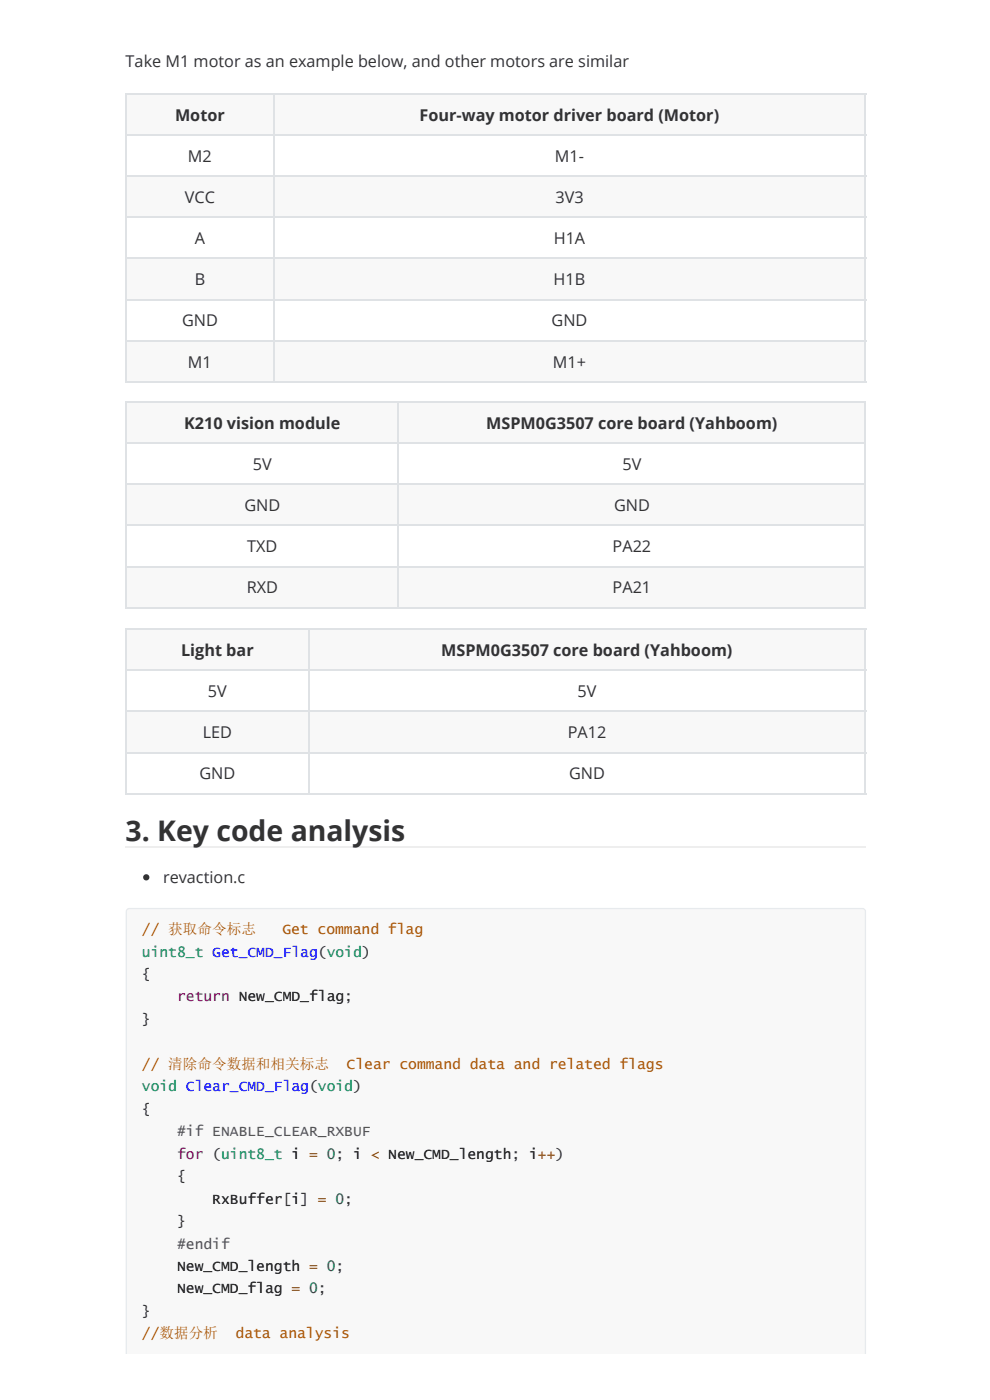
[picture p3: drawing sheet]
<svg xmlns="http://www.w3.org/2000/svg" width="210mm" height="297mm" viewBox="0 0 210 297" stroke-linecap="round" stroke-linejoin="round" font-family="sans-serif">
<defs><g id="words">
<text font-size="6" fill="#333" x="26.6" y="178.3">3. Key code analysis</text>
<g font-size="3.4" fill="#333">
<text x="26.6" y="14.2">Take M1 motor as an example below, and other motors are similar</text>
<text x="37.1" y="25.6">Motor</text>
<text x="89" y="25.6">Four-way motor driver board (Motor)</text>
<text x="39.9" y="34.3">M2</text>
<text x="117.7" y="34.3">M1-</text>
<text x="39.2" y="43.1">VCC</text>
<text x="117.8" y="43.1">3V3</text>
<text x="41.3" y="51.8">A</text>
<text x="117.4" y="51.8">H1A</text>
<text x="41.3" y="60.5">B</text>
<text x="117.4" y="60.5">H1B</text>
<text x="38.6" y="69.3">GND</text>
<text x="116.9" y="69.3">GND</text>
<text x="39.9" y="78">M1</text>
<text x="117.2" y="78">M1+</text>
<text x="39.1" y="91">K210 vision module</text>
<text x="103.1" y="91">MSPM0G3507 core board (Yahboom)</text>
<text x="53.6" y="99.7">5V</text>
<text x="132" y="99.7">5V</text>
<text x="51.8" y="108.4">GND</text>
<text x="130.2" y="108.4">GND</text>
<text x="52.4" y="117.2">TXD</text>
<text x="129.9" y="117.2">PA22</text>
<text x="52.3" y="125.9">RXD</text>
<text x="129.9" y="125.9">PA21</text>
<text x="38.4" y="139.1">Light bar</text>
<text x="93.6" y="139.1">MSPM0G3507 core board (Yahboom)</text>
<text x="44.1" y="147.9">5V</text>
<text x="122.4" y="147.9">5V</text>
<text x="43" y="156.6">LED</text>
<text x="120.4" y="156.6">PA12</text>
<text x="42.3" y="165.3">GND</text>
<text x="120.6" y="165.3">GND</text>
<text x="34.6" y="187.3">revaction.c</text>
</g>
<g font-size="3.1" fill="#a50">
<text x="30.1" y="198.2">// 获取命令标志</text>
<text x="59.9" y="198.2">Get command flag</text>
<text x="30.1" y="226.8">// 清除命令数据和相关标志</text>
<text x="73.5" y="226.8">Clear command data and related flags</text>
<text x="30.1" y="283.9">//数据分析</text>
<text x="49.9" y="283.9">data analysis</text>
</g>
<g font-size="3.1" fill="#085">
<text x="30.1" y="202.9">uint8_t Get_CMD_Flag(void)</text>
<text x="30.1" y="231.5">void Clear_CMD_Flag(void)</text>
</g>
<g font-size="3.1" fill="#333">
<text x="30.1" y="207.7">{</text>
<text x="30.1" y="217.2">}</text>
<text x="30.1" y="236.3">{</text>
<text x="37.5" y="250.6">{</text>
<text x="37.5" y="260.1">}</text>
<text x="30.1" y="279.2">}</text>
</g>
<g font-size="3.1" fill="#708">
<text x="37.5" y="212.5">return New_CMD_flag;</text>
<text x="37.5" y="245.8">for (uint8_t i = 0; i &lt; New_CMD_length; i++)</text>
</g>
<g font-size="3.1" fill="#555">
<text x="37.5" y="241.1">#if ENABLE_CLEAR_RXBUF</text>
<text x="37.5" y="264.9">#endif</text>
</g>
<g font-size="3.1">
<text x="45" y="255.3">RxBuffer[i] = 0;</text>
<text x="37.5" y="269.6">New_CMD_length = 0;</text>
<text x="37.5" y="274.4">New_CMD_flag = 0;</text>
</g>
</g></defs>
<g fill="#f8f8f8">
<path d="M26.6 19.8h31.3v8.7h-31.3z"/>
<path d="M57.9 19.8h125.4v8.7h-125.4z"/>
<path d="M26.6 37.2h31.3v8.8h-31.3z"/>
<path d="M57.9 37.2h125.4v8.8h-125.4z"/>
<path d="M26.6 54.7h31.3v8.7h-31.3z"/>
<path d="M57.9 54.7h125.4v8.7h-125.4z"/>
<path d="M26.6 72.2h31.3v8.7h-31.3z"/>
<path d="M57.9 72.2h125.4v8.7h-125.4z"/>
</g>
<path d="M26.6 19.9h157M26.8 19.8v61.4M58 19.8v61.4M183.5 19.8v61.4M26.6 37.4h157M26.6 28.6h157M26.6 54.8h157M26.6 46.1h157M26.6 72.3h157M26.6 63.6h157M26.6 81h157" fill="none" stroke="#dfe2e5" stroke-width=".26"/>
<g fill="#f8f8f8">
<path d="M26.6 85.1h57.7v8.8h-57.7z"/>
<path d="M84.3 85.1h99v8.8h-99z"/>
<path d="M26.6 102.6h57.7v8.7h-57.7z"/>
<path d="M84.3 102.6h99v8.7h-99z"/>
<path d="M26.6 120.1h57.7v8.7h-57.7z"/>
<path d="M84.3 120.1h99v8.7h-99z"/>
</g>
<path d="M26.6 85.3h157M26.6 94h157M26.8 85.1v44M84.5 85.1v44M183.5 85.1v44M26.6 111.5h157M26.6 102.7h157M26.6 129h157M26.6 120.2h157" fill="none" stroke="#dfe2e5" stroke-width=".26"/>
<g fill="#f8f8f8">
<path d="M26.6 133.3h38.7v8.8h-38.7z"/>
<path d="M65.3 133.3h118v8.8h-118z"/>
<path d="M26.6 150.8h38.7v8.7h-38.7z"/>
<path d="M65.3 150.8h118v8.7h-118z"/>
</g>
<path d="M26.6 133.5h157M26.8 133.3v35.2M65.4 133.3v35.2M183.5 133.3v35.2M26.6 159.7h157M26.6 150.9h157M26.6 142.2h157M26.6 168.4h157" fill="none" stroke="#dfe2e5" stroke-width=".26"/>
<path d="M26.6 179.8h157" fill="none" stroke="#eee" stroke-width=".26"/>
<circle cx="31" cy="186.1" r=".66" fill="#333"/>
<path d="M27 192.9l.4-.2h155.4a.66 .66 0 0 1 .7 .7v93.8h-156.7v-93.8z" fill="#f8f8f8"/>
<path d="M26.8 287.2v-93.8a.66 .66 0 0 1 .6-.7h155.4a.66 .66 0 0 1 .7 .7v93.8" fill="none" stroke="#e7eaed" stroke-width=".26"/>
<path d="M28 195h154.3v92.2h-154.3z" fill="#f8f8f8"/>
<use href="#words"/>
</svg>
